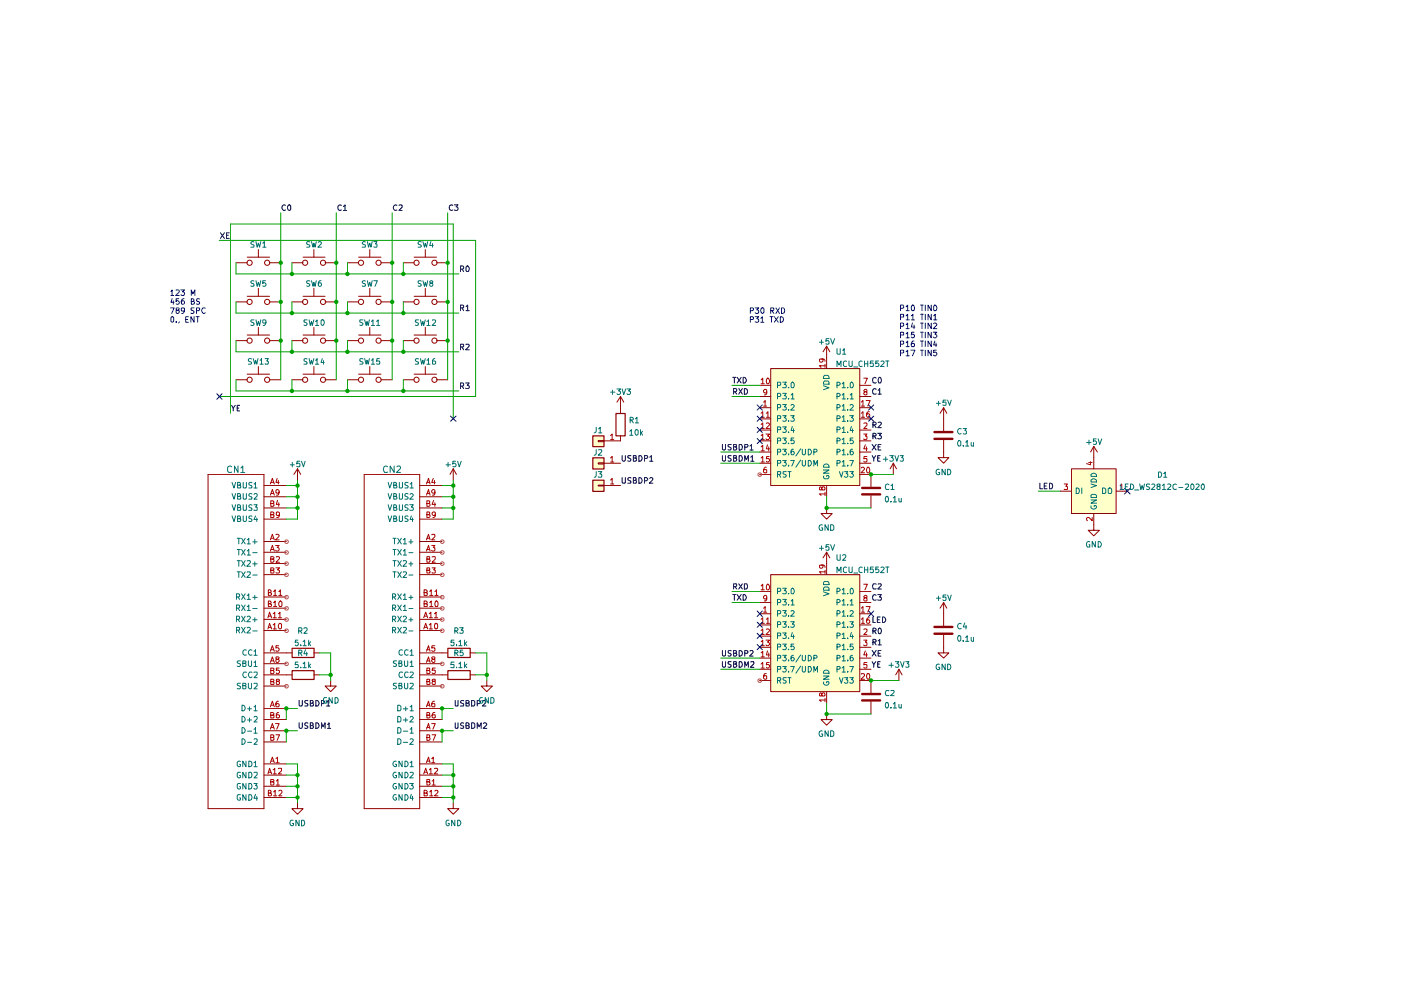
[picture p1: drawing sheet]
<svg xmlns="http://www.w3.org/2000/svg" width="297mm" height="210mm" viewBox="0 0 297 210" stroke-linecap="round" stroke-linejoin="round" font-family="sans-serif">
<g fill="#ffffc9">
<path d="M125.7 101.8h2.4v2.4h-2.4z"/>
<path d="M125.7 97.1h2.4v2.3h-2.4z"/>
<path d="M125.7 92.4h2.4v2.3h-2.4z"/>
<path d="M163.4 121.9h18.9v24.8h-18.9z"/>
<path d="M163.4 78.2h18.9v24.8h-18.9z"/>
<path d="M227.2 99.4h9.5v9.5h-9.5z"/>
</g>
<g fill="none" stroke="#0c0c0c" stroke-width=".21">
<path d="M46.7 49.4l.9 1.1M47.6 49.4l-.9 1.1M48 49.9h.4M48.6 49.4h-.6v1.1h.6M60.5 43.5a.55 .55 0 0 0-.7 .5 .55 .55 0 0 0 .7 .5M61.1 43.5l.3-.1 .2 .3v.7l-.3 .2a.7 .7 0 0 1-.2-1.1zM72.4 43.5l-.3-.1a.6 .6 0 0 0-.5 .6 .6 .6 0 0 0 .5 .6l.3-.1M72.8 43.8l.4-.4v1.2M72.8 44.6h.7M84.2 43.5a.55 .55 0 0 0-.8 .5 .55 .55 0 0 0 .8 .5M84.6 43.5h.7v.4l-.7 .7h.7M96 43.5l-.2-.1a.6 .6 0 0 0-.6 .6 .6 .6 0 0 0 .6 .6l.2-.1"/>
<path d="M96.4 43.4h.7l-.4 .5 .4 .2-.1 .4h-.6M97.6 57.1h.5l.2-.2v-.3l-.2-.2h-.5v1.2M98 57.1l.3 .5M99.1 56.4a.71 .71 0 0 1 .2 1.2h-.3l-.2-.2v-.8zM97.6 73.6l.7-.1v-.4l-.7-.1v1.2M97.6 65.3h.6l.1-.5-.7-.1v1.2M98 73.6l.3 .6M98 65.3l.3 .6M98.8 73.1l.5-.1 .2 .3-.8 .9h.8M98.8 65l.3-.3v1.2M98.8 65.9h.7M49.1 85.9l.3 .6 .5-.6"/>
<path d="M49.4 86.5v.6M50.3 86.5h.3M50.8 85.9h-.5v1.2h.5M97.6 81.9h.5l.2-.2v-.3l-.2-.2h-.5v1.2M98 81.9l.3 .5M98.7 81.2h.8l-.4 .5 .4 .2v.3l-.2 .2-.6-.1M131.9 96.6v.9l.3 .3 .4-.3v-.9M133.8 96.6h-.6v.5l.5 .2 .1 .2-.3 .3-.4-.1M134.3 97.1h.5l.1-.4-.6-.1v1.2l.6-.1 .1-.3-.3-.3M135.5 96.6h.4a.66 .66 0 0 1 .2 .8 .66 .66 0 0 1-.6 .4zM136.7 97.2l.5-.1 .1-.3-.1-.2h-.5v1.2M137.8 96.9l.3-.3v1.2"/>
<path d="M137.8 97.8h.6M153.2 94.2v1l.2 .2 .4-.2v-1M153.2 96.6v.9l.2 .3 .4-.3v-.9M155 94.2h-.6l-.1 .2 .1 .3 .5 .2v.4h-.6M155 96.6h-.6l-.1 .2 .1 .3 .5 .2v.4h-.6M155.4 80h.6M155.5 83.1l.6-.1v-.5l-.6-.1v1.2M155.5 94.7h.5l.1-.4-.6-.1v1.2l.6-.1 .1-.3-.2-.3M155.5 97.1h.5l.1-.4-.6-.1v1.2l.6-.1 .1-.3-.2-.3M155.7 80v1.2M155.8 83.1l.4 .5M156.3 80l.8 1.2"/>
<path d="M156.6 82.4l.8 1.2M156.7 94.2h.4a.66 .66 0 0 1 .3 .8 .66 .66 0 0 1-.7 .4zM156.7 96.6h.4a.66 .66 0 0 1 .3 .8 .66 .66 0 0 1-.7 .4zM157.1 80l-.8 1.2M157.4 82.4l-.8 1.2M157.6 80a.66 .66 0 0 1 .6 .4 .66 .66 0 0 1-.2 .8h-.4zM157.8 82.4a.66 .66 0 0 1 .7 .4 .66 .66 0 0 1-.3 .8h-.4zM157.9 94.8l.6-.1 .1-.3-.2-.2h-.5v1.2M157.9 97.8v-1.2l.3 .9 .5-.9v1.2M159 94.6l.3-.4v1.2M159 95.4h.7M159.2 96.9l.3-.3v1.2"/>
<path d="M159.2 97.8h.7M184.9 96.6l.4 .6 .4-.6M184.9 94.2l.9 1.2M185.1 90.1h.5l.2-.2-.1-.3-.6-.1v1.2M185.1 92.5h.5l.2-.2-.1-.4h-.6v1.1M185.3 97.2v.6M185.3 90.1l.5 .6M185.3 92.5l.5 .5M185.8 82.5l-.3-.1a.67 .67 0 0 0-.5 .5 .67 .67 0 0 0 .3 .7l.5-.1M185.8 80.2l-.3-.2a.67 .67 0 0 0-.5 .5 .67 .67 0 0 0 .3 .7l.5-.1M185.8 94.2l-.9 1.2M186.1 91.9h.8l-.5 .4 .5 .2-.1 .5h-.7"/>
<path d="M186.1 97.1h.3M186.2 89.6l.4-.1 .3 .3-.8 .9h.8M186.2 82.7l.3-.3v1.2M186.2 94.7h.4M186.2 83.6h.7M186.4 80a.75 .75 0 0 1 .3 1.2h-.3l-.2-.4 .1-.6zM186.6 96.6h-.5v1.2h.5M186.8 94.2h-.6v1.2h.6M131.9 101.3l.1 1.1h.5l.1-1.1M133.8 101.3h-.6v.5l.5 .1 .1 .4-.1 .1h-.6M134.3 101.9l.6-.1v-.4l-.2-.1h-.4v1.1h.6l.1-.3-.3-.2M135.5 101.3a.66 .66 0 0 1 .6 .4 .66 .66 0 0 1-.2 .7h-.4z"/>
<path d="M136.7 101.9h.4l.2-.2-.2-.4h-.4v1.1M137.8 101.4l.4-.1 .2 .3-.7 .8h.7M220.5 102.4v1.2h.6M221.4 103h.4M222 102.4h-.6v1.2h.6M222.5 102.4a.66 .66 0 0 1 .7 .5 .66 .66 0 0 1-.3 .7h-.4zM153.2 137.9v1l.2 .2 .4-.2v-1M155 138h-.6v.4a.44 .44 0 0 1 .5 .2 .44 .44 0 0 1 0 .4h-.6M155.4 126.1h.6M155.5 138.5h.5l.1-.2v-.3l-.6-.1v1.2l.6-.1 .1-.3-.2-.2M155.5 124.4l.6-.1v-.5h-.6v1.1M155.7 126.1v1.2"/>
<path d="M155.8 124.4l.4 .5M156.3 126.1l.8 1.2M156.6 123.8l.8 1.1M156.7 137.9l.6 .2 .1 .3-.1 .5-.3 .2h-.3zM157.1 126.1l-.8 1.2M157.4 123.8l-.8 1.1M157.6 126.1a.66 .66 0 0 1 .6 .4 .66 .66 0 0 1-.2 .8h-.4zM157.8 123.8l.6 .1 .1 .5-.3 .5h-.4zM157.9 138.5h.5l.2-.2-.1-.3-.6-.1v1.2M159 138l.4-.1 .3 .4-.8 .8h.8M184.9 137.9l.9 1.2M185.1 133.8h.5l.2-.2-.1-.3-.6-.1v1.2"/>
<path d="M185.1 136.1h.5l.2-.1-.1-.4h-.6v1.1M185.1 130.8v1.2h.5M185.3 133.8l.5 .6M185.3 136.1l.5 .6M185.8 123.9l-.5-.1-.3 .4 .3 .7 .5-.1M185.8 126.2l-.3-.1a.67 .67 0 0 0-.5 .5 .67 .67 0 0 0 .3 .7l.5-.1M185.8 137.9l-.9 1.2M186 131.4h.4M186.1 126.1h.8l-.5 .5h.4l.1 .1-.1 .6-.7-.1M186.2 135.9l.3-.3v1.1M186.2 123.9l.6-.1 .1 .2-.8 .9h.8M186.2 138.5h.4"/>
<path d="M186.2 136.7h.7M186.3 133.3l.3-.1a.78 .78 0 0 1 0 1.2l-.3-.1zM186.6 130.8h-.6v1.2h.6M186.8 137.9h-.6v1.2h.6M187.1 130.8l.4 .1 .3 .6a.57 .57 0 0 1-.7 .5zM63.4 153.2v1a.35 .35 0 0 0 .4 .2 .35 .35 0 0 0 .3-.2v-1M63.4 148.5l.1 1.2h.5l.1-.2v-1M65.3 153.3l-.4-.1-.3 .3 .1 .3 .5 .1v.4h-.6M65.3 148.6h-.6v.4l.5 .2 .1 .3-.1 .2h-.6M65.8 153.8h.6v-.4l-.2-.2h-.4v1.2l.6-.1 .1-.2-.3-.3M65.8 149.1l.6-.1v-.3l-.2-.2h-.4v1.2h.6l.1-.3-.3-.3M67 153.2l.5 .2 .1 .5a.57 .57 0 0 1-.6 .5z"/>
<path d="M67 148.5a.66 .66 0 0 1 .6 .4 .66 .66 0 0 1-.2 .8h-.4zM68.2 154.4v-1.2l.3 .9 .4-.9v1.2M68.2 149.2h.4l.2-.3-.2-.4h-.4v1.2M69.3 148.8l.3-.3v1.2M69.3 149.7h.6M69.4 153.6l.4-.4v1.2M69.4 154.4h.7M96.5 148.5l.1 1.2 .5-.1v-1.1M96.5 153.2v1.1l.2 .1 .4-.1v-1.1M98.3 148.6l-.4-.1-.3 .3 .1 .2 .6 .3v.3l-.7 .1M98.3 153.3l-.4-.1-.3 .3 .1 .3 .6 .2v.3h-.7M98.8 149.1l.6-.1 .1-.2-.3-.3h-.4v1.2h.6l.1-.5-.3-.1"/>
<path d="M98.8 153.8h.4l.3-.3-.3-.3h-.4v1.2h.5l.2-.1v-.4l-.3-.1M100 148.5h.3l.4 .3v.6l-.2 .3h-.5zM100 153.2h.3l.4 .4v.6l-.4 .2h-.3zM101.2 149.2h.5l.2-.2v-.3l-.2-.2h-.5v1.2M101.2 154.4v-1.2l.4 .9 .4-.9v1.2M102.4 148.7l.4-.2 .2 .3-.7 .9h.7M102.5 153.4l.5-.2 .2 .4-.8 .8h.8M153.2 140.3v.9l.2 .3 .4-.3v-.9M155 140.3h-.6l-.1 .2 .1 .3 .5 .2v.4h-.6M155.5 140.8h.5l.1-.4-.6-.1v1.2l.6-.1 .1-.3-.2-.3M156.7 140.3h.4a.66 .66 0 0 1 .3 .7 .66 .66 0 0 1-.7 .5zM157.9 141.5v-1.2l.3 .8 .5-.8v1.2"/>
<path d="M159.2 140.4l.6-.1 .1 .3-.8 .9h.8M184.9 140.3l.4 .6 .4-.6M185.3 140.9v.6M186.1 140.8h.3M186.6 140.3h-.5v1.2h.5"/>
</g>
<g fill="none" stroke="#8f0000" stroke-width=".21">
<path d="M50 55.7h2.4M52.4 54.5h4.7M54.8 52.9v1.6M57.1 55.7h2.4M61.9 55.7h2.4M64.3 54.5h4.6M66.5 52.9v1.6M68.9 55.7h2.4M73.7 55.7h2.3M76 54.5h4.8M78.4 52.9v1.6M80.8 55.7h2.3"/>
<path d="M85.5 55.7h2.3M87.8 54.5h4.7M90.2 52.9v1.6M92.5 55.7h2.4M50 64h2.4M50 72.2h2.4M52.4 62.8h4.7M52.4 71h4.7M52.4 79.3h4.7M54.8 61.1v1.7M54.8 69.4v1.6M54.8 77.7v1.6"/>
<path d="M57.1 64h2.4M57.1 72.2h2.4M61.9 64h2.4M61.9 72.2h2.4M64.3 62.8h4.6M64.3 71h4.6M64.3 79.3h4.6M66.5 61.1v1.7M66.5 69.4v1.6M66.5 77.7v1.6M68.9 64h2.4M68.9 72.2h2.4"/>
<path d="M73.7 64h2.3M73.7 72.2h2.3M76 62.8h4.8M76 71h4.8M76 79.3h4.8M78.4 61.1v1.7M78.4 69.4v1.6M78.4 77.7v1.6M80.8 64h2.3M80.8 72.2h2.3M85.5 64h2.3M85.5 72.2h2.3"/>
<path d="M87.8 62.8h4.7M87.8 71h4.7M87.8 79.3h4.7M90.2 61.1v1.7M90.2 69.4v1.6M90.2 77.7v1.6M92.5 64h2.4M92.5 72.2h2.4M163.4 78.1h18.9v24.9h-18.9zM175.3 73.4v4.7M175.3 73.4l-.8 1.2M175.3 73.4l.6 1.2"/>
<path d="M50 80.5h2.4M57.1 80.5h2.4M61.9 80.5h2.4M63.1 99.4l-.8 1.2M63.1 99.4l.7 1.2M63.1 99.4v2.4M68.9 80.5h2.4M73.7 80.5h2.3M80.8 80.5h2.3M85.5 80.5h2.3M92.5 80.5h2.4M96.1 99.4l-.7 1.2"/>
<path d="M96.1 99.4l.7 1.2M96.1 99.4v2.4M126.8 98.1h1.2v.3h-1.2zM126.8 93.4h1.2v.2h-1.2zM128 98.2h3.6M131.6 84.1l-.8 1.2M131.6 84.1l.6 1.2M131.6 84.1v3.5M131.6 92.4v1.1h-3.6M161 98.2h2.4M161 93.5h2.4M161 81.7h2.4"/>
<path d="M161 84.1h2.4M161 86.4h2.4M161 88.8h2.4M161 91.2h2.4M161 95.8h2.4M182.3 98.2h2.4M182.3 93.5h2.4M182.3 81.7h2.4M182.3 84.1h2.4M182.3 86.4h2.4M182.3 88.8h2.4M182.3 91.2h2.4"/>
<path d="M182.3 95.8h2.4M189.4 98.2l-.7 1.2M189.4 98.2l.7 1.2M189.4 98.2v2.4M200.1 93.3v3.7h1.1l-1.1 1.2-1.2-1.2h1.2M200.1 86.4v5M200.1 86.4l-.8 1.2M200.1 86.4l.6 1.2M227.2 99.4h9.4v9.5h-9.4zM231.9 94.7v4.7M231.9 94.7l-.7 1.1M231.9 94.7l.8 1.1"/>
<path d="M44.1 100.6h11.9v70.8h-11.9zM56 103h4.7M56 105.3h4.7M56 107.7h4.7M56 110.1h4.7M56 114.8h4.7M56 117.1h4.7M56 119.5h4.7M77.2 100.6h11.8v70.8h-11.8zM89 103h4.7M89 105.3h4.7M89 107.7h4.7"/>
<path d="M89 110.1h4.7M89 114.8h4.7M89 117.1h4.7M89 119.5h4.7M126.8 102.9h1.2v.1h-1.2zM128 103h3.6M161 100.6h2.4M175.3 107.7v1.2h1.1l-1.1 1.2-1.2-1.2h1.2M175.3 103v2.3M175.3 117.1v4.7M175.3 117.1l-.8 1.2M175.3 117.1l.6 1.2"/>
<path d="M182.3 100.6h2.4v2.6M184.7 105.1v2.6M224.8 104.1h2.4M231.9 108.9v3.5h1.2l-1.2 1.2-1.2-1.2h1.2M236.6 104.1h2.4M56 138.4h5.9M56 121.8h4.7M56 126.6h4.7M56 128.9h4.7M56 131.3h4.7M56 133.7h4.7M66.5 138.4h1.2"/>
<path d="M89 138.4h5.9M89 121.8h4.7M89 126.6h4.7M89 128.9h4.7M89 131.3h4.7M89 133.7h4.7M99.7 138.4h1.1M161 125.4h2.4M161 127.8h2.4M161 130.1h2.4M161 132.5h2.4M161 134.9h2.4"/>
<path d="M161 137.2h2.4M161 139.5h2.4M163.4 121.8h18.9v24.8h-18.9zM182.3 125.4h2.4M182.3 127.8h2.4M182.3 130.1h2.4M182.3 132.5h2.4M182.3 134.9h2.4M182.3 137.2h2.4M182.3 139.5h2.4M200.1 134.6v3.8h1.1l-1.1 1.1-1.2-1.1h1.2M200.1 127.8l-.8 1.1"/>
<path d="M200.1 127.8l.6 1.1M200.1 127.8v5M56 143.1h5.9M56 140.7h4.7M56 145.5h4.7M56 150.2h4.7M56 152.6h4.7M56 154.9h4.7M56 157.3h4.7M66.5 143.1h1.2M70.1 144.3v1.2h1.2l-1.2 1.1-1.2-1.1h1.2M89 143.1h5.9"/>
<path d="M89 140.7h4.7M89 145.5h4.7M89 150.2h4.7M89 152.6h4.7M89 154.9h4.7M89 157.3h4.7M99.7 143.1h1.1M103.2 144.3v1.2h1.2l-1.2 1.1-1.2-1.1h1.2M161 141.9h2.4M161 144.3h2.4M175.3 151.4v1.2h1.1l-1.1 1.2-1.2-1.2h1.2M175.3 146.6v2.4"/>
<path d="M182.3 144.3h2.4v2.6M182.3 141.9h2.4M184.7 148.8v2.6M190.6 141.9l-.7 1.2M190.6 141.9l.7 1.2M190.6 141.9v2.4M56 162h4.7M56 164.3h4.7M56 166.7h4.7M56 169.1h4.7M63.1 170.3v1.1h1.2l-1.2 1.2-1.2-1.2h1.2M89 162h4.7"/>
<path d="M89 164.3h4.7M89 166.7h4.7M89 169.1h4.7M96.1 170.3v1.1h1.2l-1.2 1.2-1.2-1.2h1.2"/>
<circle cx="52.9" cy="55.7" r=".55"/>
<circle cx="56.6" cy="55.7" r=".55"/>
<circle cx="64.7" cy="55.7" r=".55"/>
<circle cx="68.5" cy="55.7" r=".55"/>
<circle cx="76.5" cy="55.7" r=".55"/>
<circle cx="80.3" cy="55.7" r=".55"/>
<circle cx="88.3" cy="55.7" r=".55"/>
<circle cx="92.1" cy="55.7" r=".55"/>
<circle cx="52.9" cy="64" r=".55"/>
<circle cx="52.9" cy="72.2" r=".55"/>
<circle cx="56.6" cy="72.2" r=".55"/>
<circle cx="56.6" cy="64" r=".55"/>
<circle cx="64.7" cy="64" r=".55"/>
<circle cx="64.7" cy="72.2" r=".55"/>
<circle cx="68.5" cy="72.2" r=".55"/>
<circle cx="68.5" cy="64" r=".55"/>
<circle cx="76.5" cy="72.2" r=".55"/>
<circle cx="76.5" cy="64" r=".55"/>
<circle cx="80.3" cy="72.2" r=".55"/>
<circle cx="80.3" cy="64" r=".55"/>
<circle cx="88.3" cy="64" r=".55"/>
<circle cx="88.3" cy="72.2" r=".55"/>
<circle cx="92.1" cy="72.2" r=".55"/>
<circle cx="92.1" cy="64" r=".55"/>
<circle cx="52.9" cy="80.5" r=".55"/>
<circle cx="56.6" cy="80.5" r=".55"/>
<circle cx="64.7" cy="80.5" r=".55"/>
<circle cx="68.5" cy="80.5" r=".55"/>
<circle cx="76.5" cy="80.5" r=".55"/>
<circle cx="80.3" cy="80.5" r=".55"/>
<circle cx="88.3" cy="80.5" r=".55"/>
<circle cx="92.1" cy="80.5" r=".55"/>
</g>
<path d="M125.7 97.1h2.4v2.3h-2.4zM125.7 92.4h2.4v2.3h-2.4zM130.6 87.7h1.9v4.7h-1.9zM125.7 101.8h2.4v2.4h-2.4zM61.9 137.5h4.7v1.9h-4.7zM95 137.5h4.7v1.9h-4.7zM61.9 142.2h4.7v1.9h-4.7zM95 142.2h4.7v1.9h-4.7z" fill="none" stroke="#8f0000" stroke-width=".25"/>
<g fill="none" stroke="#b20000" stroke-width=".21">
<path d="M174.2 76.1l.3 .2v.2l-.3 .3-.4-.1v-.6h.9l.2 .5M174.9 77.6h-1.2l.4 .3M174.9 77.2v.7M129.5 97.1l.3-.3v1.2M129.5 92.4l.3-.4v1.2M129.5 98h.6M129.5 93.2h.6M161.4 80.5l.3-.3v1.2M161.4 87.6l.3-.3v1.2M161.4 90l.3-.3v1.1M161.4 92.4l.3-.4v1.2M161.4 94.7l.3-.3v1.2"/>
<path d="M161.4 97.1l.3-.3v1.2M161.4 98h.7M161.4 93.2h.7M161.4 81.4h.7M161.4 88.5h.7M161.4 90.8h.7M161.4 95.6h.7M161.9 85.3l.3-.4v1.2M161.9 86.1h.7M162.4 92h.8l-.5 .5h.4l.1 .5-.3 .2h-.3l-.2-.2M162.5 87.6l.3-.3v1.2M162.5 89.7h.4l.3 .3-.8 .8h.8"/>
<path d="M162.5 99.1l-.4 .1-.2 .9 .2 .1h.5l-.1-.6h-.4l-.2 .1M162.5 88.5h.7M162.6 83.1v.1l-.5 .1-.2-.2v-.3l.2-.3 .5 .2v.8l-.5 .2M162.7 80.2a.71 .71 0 0 1 .3 1.2h-.4l-.1-.5 .1-.6zM162.7 94.3l-.2 .9h.7M163 94.7v.9M163.1 96.8h-.5l-.1 .5h.6l.1 .4-.3 .3-.4-.2M182.6 85.3l.4-.4v1.2M182.6 87.6l.4-.3v1.2M182.6 99.2l.4-.1 .3 .3-.8 .8h.8M182.6 86.1h.7M182.6 88.5h.7"/>
<path d="M183.1 80.2h.8l-.5 1.2M183.1 89.7h.7v.5l-.7 .6h.7M183.1 92h.7l-.3 .5h.3v.5l-.2 .2h-.3l-.2-.2M183.4 83.1l-.3-.3 .3-.3h.2l.2 .5-.4 .1-.3 .2 .3 .4h.4v-.5l-.2-.1M183.5 94.3l-.4 .9h.8M183.6 84.9h.9l-.5 1.2M183.7 94.7v.9M183.8 96.8h-.6l-.1 .5h.7v.5l-.2 .2h-.3l-.2-.2M184 99.1a.75 .75 0 0 1 .2 1.1h-.3l-.2-.4 .1-.6zM184.3 87.3l-.4 .1-.2 .8a.35 .35 0 0 0 .4 .3 .35 .35 0 0 0 .3-.3l-.1-.4-.2-.1-.4 .3M230.8 98h.8M231.2 97.9v.7l-.8-.3"/>
<path d="M57.3 102.6l.4-1.2 .5 1.2M57.3 105l.4-1.2 .5 1.2M57.3 114.5l.4-1.2 .5 1.2M57.3 116.8l.4-1.1 .5 1.1M57.4 106.8h.4l.3-.3-.1-.2-.6-.1v1.2h.5l.2-.1v-.5h-.3M57.4 109.1h.4l.3-.2-.1-.3-.6-.1v1.2h.5l.2-.1v-.4l-.3-.1M57.4 118.5h.5l.2-.3-.2-.2h-.5v1.2h.5l.2-.2v-.3l-.3-.2M57.5 102.3h.5M57.5 104.6h.5M57.5 114.1h.5M57.5 116.5h.5M58.4 115.7h.8l-.4 .4 .3 .1 .1 .4-.3 .2h-.3l-.2-.1"/>
<path d="M58.5 113.4l.4-.1 .3 .3-.8 .9h.8M58.6 118.1l.5-.1 .2 .4-.8 .8h.8M58.8 101.4l-.3 .9h.7M58.8 106.1l-.2 .8h.7M59 101.9v.7M59.1 106.6v.8M59.2 104.3l-.3 .3-.4-.1v-.5l.4-.2a.81 .81 0 0 1 0 1.2h-.3M59.3 109.1l-.3 .2-.4-.2v-.5l.4-.1a.73 .73 0 0 1-.1 1.2h-.2M90.4 102.6l.4-1.2 .4 1.2M90.4 105l.4-1.2 .4 1.2M90.4 114.5l.4-1.2 .4 1.2M90.4 116.8l.4-1.1 .4 1.1"/>
<path d="M90.5 106.8h.4l.2-.2v-.3l-.2-.1h-.4v1.2l.6-.1 .1-.4-.3-.1M90.5 109.1h.4l.2-.1v-.4l-.2-.1h-.4v1.2l.6-.1 .1-.3-.3-.2M90.5 118.5h.5l.1-.4-.6-.1v1.2l.6-.1 .1-.3-.3-.3M90.5 102.3h.6M90.5 104.6h.6M90.5 114.1h.6M90.5 116.5h.6M91.5 113.4h.7v.4l-.7 .7h.7M91.5 115.7h.7l-.3 .4 .3 .1v.5l-.2 .1h-.3l-.2-.1M91.6 118.1h.7v.4l-.7 .7h.7M91.9 101.4l-.4 .9h.8M91.9 106.1l-.3 .8h.8"/>
<path d="M92.1 101.9v.7M92.2 104.3v.2l-.4 .1-.3-.3v-.2l.3-.3 .4 .2v.7l-.2 .3h-.3M92.2 106.6v.8M92.3 109.1l-.2 .2h-.2l-.3-.2 .1-.5h.6v.9l-.5 .2M129.5 101.8l.3-.4v1.2M129.5 102.6h.6M174.2 119.8l.3 .2v.2l-.3 .3-.4-.1v-.6h.9l.2 .5M174.2 103.5l.3-.3 .4 .3-.1 .4h-.5l-.1-.6h-.4v.6h.4v-.2M174.9 104.7h-1.2l.4 .4M174.9 104.4v.7M225.6 102.6h.7l-.3 .5 .3 .1v.5h-.7M231.6 109.7v.7l-.7-.7h-.4l-.1 .2v.3l.1 .2"/>
<path d="M237.5 103l.3-.4v1.2M237.5 103.8h.7M56.8 131l.3-1.2 .5 1.2M56.8 133.3l.3-1.1 .5 1.1M56.9 125.6h.5v-.5h-.5v1.1h.5l.2-.3-.4-.3M56.9 128l.5-.1v-.4l-.5-.1v1.2h.5l.2-.3-.4-.3M56.9 130.6h.6M56.9 133h.6M57.3 138.1l.4-1.2 .5 1.2M57.4 120.9h.5l.2-.2-.2-.3h-.5v1.1h.6l.1-.4-.3-.2M57.5 137.8h.5M57.9 130.1l.4-.3v1.2"/>
<path d="M57.9 132.5l.4-.3v1.1M57.9 131h.7M57.9 133.3h.7M58 125.4l.3-.3v1.1M58 127.8l.3-.4v1.2M58 126.2h.7M58 128.6h.7M58.5 120.4h.8l-.5 .4 .4 .1 .1 .4-.2 .2-.6-.1M58.7 139.8l-.2-.2 .1-.3h.4l.2 .1-.3 .4-.4 .1v.4l.2 .2h.2l.3-.3v-.2l-.3-.2M59 130.1l.4-.3v1.2M59 131h.7M59.1 125.4h.2l.1-.3v1.1"/>
<path d="M59.1 136.9h-.6v.5h.6l.1 .4-.3 .3-.4-.2M59.1 126.2h.7M59.2 132.2h.2l.3 .2v.7l-.3 .2a.7 .7 0 0 1-.2-1.1zM59.3 127.5l.2-.1 .3 .3v.7l-.2 .2h-.3l-.2-.4zM89.8 131l.5-1.2 .4 1.2M89.8 133.3l.5-1.1 .4 1.1M89.9 125.6h.6l.1-.3-.3-.2h-.4v1.1h.6l.1-.5-.3-.1M89.9 128l.6-.1 .1-.2-.3-.3h-.4v1.2h.6l.1-.5-.3-.1M90 130.6h.5M90 133h.5M90.4 138.1l.4-1.2 .4 1.2M90.5 120.9l.6-.1-.1-.4h-.5v1.1h.6l.1-.3-.3-.3"/>
<path d="M90.5 137.8h.6M91 130.1l.4-.3v1.2M91 132.5l.4-.3v1.1M91 131h.7M91 133.3h.7M91.1 125.4l.3-.3v1.1M91.1 127.8l.3-.4v1.2M91.1 126.2h.7M91.1 128.6h.7M91.6 120.4h.7l-.4 .4 .4 .1v.5h-.7M91.8 139.8l-.3-.4 .2-.1h.4l.1 .3-.7 .4v.2l.3 .3 .4-.2v-.4l-.2-.1M92.1 130.1l.4-.3v1.2"/>
<path d="M92.1 131h.7M92.2 125.4l.3-.3v1.1M92.2 132.2h.3a.78 .78 0 0 1 0 1.1h-.3zM92.2 136.9h-.6l-.1 .5h.7v.5l-.2 .2h-.3l-.2-.2M92.2 126.2h.7M92.5 127.4a.75 .75 0 0 1 .2 1.2h-.3l-.2-.4 .1-.6zM161.4 124.2l.3-.3v1.2M161.4 131.3l.3-.3v1.2M161.4 133.7l.3-.4v1.2M161.4 136.1l.3-.4v1.2M161.4 138.4l.3-.3v1.2M161.4 125.1h.7"/>
<path d="M161.4 132.2h.7M161.4 134.5h.7M161.4 136.9h.7M161.4 139.3h.7M161.9 128.9l.3-.3v1.2M161.9 129.8h.7M162.4 135.7h.8l-.5 .4 .5 .3v.3l-.3 .2h-.3l-.2-.2M162.5 131.3l.3-.3v1.2M162.5 133.4l.4-.1 .3 .4-.8 .8h.8M162.5 132.2h.7M162.6 126.7v.2l-.5 .1-.2-.3v-.2l.2-.3 .5 .2v.8l-.2 .2h-.3M162.7 123.9a.71 .71 0 0 1 .3 1.2h-.4l-.1-.5 .1-.6z"/>
<path d="M162.7 138l-.2 .9h.7M163 138.4v.9M174.9 121.2h-1.2l.4 .4M174.9 120.9v.7M182.6 128.9l.4-.3v1.2M182.6 131.3l.4-.3v1.2M182.6 129.8h.7M182.6 132.2h.7M183.1 123.9h.8l-.5 1.2M183.1 133.4h.7v.5l-.7 .6h.7M183.1 135.7h.7l-.3 .4 .3 .2v.4l-.2 .2h-.3l-.2-.2M183.4 126.7l-.3-.2 .3-.3h.2l.2 .5h-.4l-.3 .3 .2 .4 .5-.1v-.4l-.2-.2"/>
<path d="M183.5 138l-.4 .9h.8M183.6 128.6h.9l-.5 1.2M183.7 138.4v.9M184.3 131l-.4 .1-.2 .8a.35 .35 0 0 0 .4 .3 .35 .35 0 0 0 .3-.3l-.1-.4-.2-.1-.4 .3M57.3 140.5l.4-1.2 .5 1.2M57.3 149.9l.4-1.2 .5 1.2M57.3 154.6l.4-1.2 .5 1.2M57.4 142.2h.5l.2-.4-.2-.2h-.5v1.2h.5l.2-.1v-.4l-.3-.1M57.4 144.5l.6-.1 .1-.2-.2-.2h-.5v1.1h.6l.1-.5-.3-.1M57.4 151.6h.4l.3-.3-.3-.3h-.4v1.2h.5l.2-.1v-.4l-.3-.1M57.4 156.4h.4l.3-.3-.1-.2-.6-.1v1.2h.5l.2-.1v-.4l-.3-.1M57.5 140.1h.5"/>
<path d="M57.5 149.5h.5M57.5 154.3h.5M58.4 153.4h.8l-.5 1.2M58.5 155.8h.8l-.5 1.2M58.8 144.4h-.2l.1-.4h.4l.2 .2-.2 .2h-.3l-.2 .2 .1 .5h.4l.2-.2v-.2l-.3-.3M59 148.7l-.3 .1-.2 .2v.8l.5 .1 .2-.2v-.3l-.2-.2h-.4l-.1 .2M59.1 151l-.3 .1-.2 .3v.7h.6l.1-.4-.2-.1h-.4l-.1 .1M59.2 141.6h-.6v.6h.6l.1 .4-.3 .2-.4-.1M90.4 140.5l.4-1.2 .4 1.2M90.4 149.9l.4-1.2 .4 1.2M90.4 154.6l.4-1.2 .4 1.2M90.5 142.2h.5l.1-.5-.6-.1v1.2l.6-.1 .1-.3-.3-.2"/>
<path d="M90.5 144.5l.6-.1-.1-.4h-.5v1.1h.6l.1-.3-.3-.3M90.5 151.6h.6v-.4l-.2-.2h-.4v1.2l.6-.1 .1-.3-.3-.2M90.5 156.4h.4l.2-.2v-.3l-.2-.1h-.4v1.2l.6-.1 .1-.4-.3-.1M90.5 140.1h.6M90.5 149.5h.6M90.5 154.3h.6M91.5 153.4h.8l-.5 1.2M91.6 155.8h.8l-.5 1.2M91.9 144.4l-.3-.2 .2-.2h.4l.1 .4h-.4l-.3 .3 .2 .4 .5-.1v-.4l-.2-.2M92.1 148.7l-.4 .1-.2 .9 .2 .2 .5-.1-.1-.6h-.4l-.2 .2M92.2 151h-.3a.73 .73 0 0 0-.1 1.1h.5v-.5h-.5l-.2 .1M92.3 141.6h-.6l-.1 .6h.7v.5l-.2 .1h-.3l-.2-.1"/>
<path d="M161.4 140.8l.3-.3v1.1M161.4 141.6h.7M162.5 142.8l-.4 .1a.82 .82 0 0 0 0 1.1l.5-.2v-.5h-.5l-.2 .2M163.1 140.5h-.5l-.1 .5h.6l.1 .4-.3 .2-.4-.1M174.2 147.2l.3-.3 .4 .3-.1 .4h-.5l-.1-.6h-.4v.6h.4v-.2M174.9 148.4h-1.2l.4 .4M174.9 148.1v.7M182.6 142.9l.5-.1 .2 .4-.8 .8h.8M183.8 140.5h-.6l-.1 .5h.7v.5l-.2 .1h-.3l-.2-.1M183.8 142.9l.1-.1a.59 .59 0 0 1 .6 .4 .59 .59 0 0 1-.2 .6l-.2 .2-.3-.2zM56.8 164.1l.3-1.2 .5 1.2M56.9 168.1h.5v-.5h-.5v1.1h.5l.2-.3-.4-.3"/>
<path d="M56.9 163.7h.6M57.3 161.7l.4-1.2 .5 1.2M57.4 165.8h.5l.2-.4-.2-.1h-.5v1.2h.5l.2-.2v-.4l-.3-.1M57.5 161.4h.5M57.9 163.2l.4-.3v1.2M57.9 164.1h.7M58 167.9l.3-.3v1.1M58 168.7h.7M58.5 160.9l.3-.4v1.2M58.5 161.7h.7M58.6 165.6l.3-.3v1.2M58.6 166.5h.7"/>
<path d="M59 163h.7v.4l-.7 .7h.7M59.1 167.7l.2-.1h.3l.2 .1v.4l-.7 .6h.7M89.8 164.1l.5-1.2 .4 1.2M89.9 168.1h.6l.1-.3-.3-.2h-.4v1.1h.6l.1-.5-.3-.1M90 163.7h.5M90.4 161.7l.4-1.2 .4 1.2M90.5 165.8h.5l.1-.4-.6-.1v1.2l.6-.1 .1-.4-.3-.2M90.5 161.4h.6M91 163.2l.4-.3v1.2M91 164.1h.7M91.1 167.9l.3-.3v1.1M91.1 168.7h.7"/>
<path d="M91.5 160.9l.4-.4v1.2M91.5 161.7h.7M91.6 165.6l.3-.3v1.2M91.6 166.5h.7M92.1 163l.6-.1 .1 .3-.8 .9h.8M92.2 167.7l.4-.1 .3 .3-.8 .8h.8"/>
</g>
<path d="M198.1 91.6h3.8M198.1 93h3.8M182.8 103.5h3.8M182.8 104.8h3.8M198.1 132.9h3.8M198.1 134.4h3.8M182.8 147.2h3.8M182.8 148.5h3.8" fill="none" stroke="#8f0000" stroke-width=".51"/>
<g fill="none" stroke="#006f6f" stroke-width=".21">
<path d="M174.8 79.6h.7l.3 .3v.4h-1.2v-.4zM164.8 81.7h.6l.1-.2v-.3l-.1-.2h-.6v1.2M164.8 84.1h.6l.1-.2v-.3l-.1-.2h-.6v1.2M164.8 86.4h.6l.1-.1v-.4l-.1-.1h-.6v1.2M164.8 88.7h.6l.1-.5-.7-.1v1.2M164.8 91.1h.6l.1-.5-.7-.1v1.2M164.8 93.5h.6l.1-.5-.7-.1v1.2M164.8 95.8h.7v-.5l-.7-.1v1.2M164.8 98.2l.7-.1v-.4l-.7-.1v1.2M165.9 81h.8l-.4 .5 .4 .2v.3l-.2 .2-.6-.1M165.9 83.4h.8l-.4 .5 .4 .2v.3l-.2 .2-.6-.1M165.9 85.8h.8l-.4 .5 .4 .1v.4l-.2 .2-.6-.1"/>
<path d="M165.9 88.1h.8l-.4 .5 .4 .2-.1 .4h-.7M165.9 90.5h.8l-.4 .4 .4 .3-.1 .4h-.7M165.9 92.9h.8l-.4 .4 .4 .3-.1 .4h-.7M165.9 95.2h.8l-.4 .5 .3 .1 .1 .4-.2 .2h-.4l-.2-.1M165.9 97.6h.8l-.4 .4 .3 .1 .1 .5-.2 .2h-.4l-.2-.2M166.7 100l-.7 .1v.3l.7 .4-.2 .4-.5-.1M167 100h.7M167.2 82.1v.1M167.2 84.5v.1M167.2 86.9v.1M167.2 89.2v.1M167.2 91.6v.1"/>
<path d="M167.2 94v.1M167.2 96.3v.1M167.2 98.6v.2M167.4 100v1.2M167.6 88.1h.8l-.4 .5 .4 .2-.1 .4h-.7M167.6 97.6h.8l-.5 1.2M167.7 81.3l.3-.3a.71 .71 0 0 1 .2 1.2h-.3l-.2-.2zM167.7 83.7l.4-.3v1.2M167.7 85.9l.4-.1 .3 .3-.8 .9h.8M167.7 84.6h.7M168 90.4l-.3 .9h.7M168.2 95.2h-.3l-.2 .3v.8l.4 .1 .3-.2v-.3l-.3-.2-.4 .1v.1"/>
<path d="M168.2 90.9v.8M168.3 92.9h-.6v.6l.4-.2 .3 .3-.1 .4h-.6M169.8 95.2l-1.1 1.5M169.8 97.5l-1.1 1.6M170.1 95.2v1l.2 .2 .5-.2v-1M170.1 97.6v1l.2 .2 .5-.2v-1M171.4 95.2h.4a.66 .66 0 0 1 .2 .8 .66 .66 0 0 1-.6 .4zM171.4 97.6h.4a.66 .66 0 0 1 .2 .8 .66 .66 0 0 1-.6 .4zM172.6 95.8h.5l.1-.4-.1-.2h-.5v1.2M172.6 98.8v-1.2l.3 .9 .4-.9v1.2M174.6 81.8l1.2 .4-1.2 .4M174.6 99.7h1.2l-1.2 .6h1.2"/>
<path d="M174.7 98.6a.61 .61 0 0 1 .7-.2 .61 .61 0 0 1 .4 .7h-1.2zM174.8 80.8h.7l.3 .3v.3h-1.2v-.3zM177.5 81.7h.4l.2-.4-.2-.3h-.4v1.2M177.5 84.1h.4l.2-.3-.2-.4h-.4v1.2M177.5 86.4h.4l.2-.4-.2-.2h-.4v1.2M177.5 88.7h.5l.1-.1v-.4l-.6-.1v1.2M177.5 91.1h.5l.1-.2v-.3l-.6-.1v1.2M177.5 93.5h.5l.1-.2v-.3l-.6-.1v1.2M177.5 95.8h.6v-.4l-.1-.2h-.5v1.2M177.5 98.2l.6-.1v-.3l-.1-.2h-.5v1.2M178 100l.4 1.2 .3-1.2M178.6 81.4l.3-.4v1.2"/>
<path d="M178.6 83.7l.3-.3v1.2M178.6 86.1l.3-.3v1.2M178.6 88.5l.3-.4v1.2M178.6 90.8l.3-.3v1.2M178.6 93.2l.3-.3v1.2M178.6 95.6l.3-.4v1.2M178.6 98l.3-.4v1.2M178.6 84.6h.6M178.6 82.2h.6M178.6 87h.6M178.6 89.3h.6M178.6 91.7h.6"/>
<path d="M178.6 94.1h.6M178.6 96.4h.6M178.6 98.8h.6M179.1 100h.6l-.3 .4 .3 .1v.5l-.1 .2h-.4l-.1-.2M179.7 82.1v.1M179.7 84.5v.1M179.7 86.9v.1M179.7 89.2v.1M179.7 91.6v.1M179.7 94v.1M179.7 96.3v.1M179.7 98.6v.2"/>
<path d="M180.2 88.1h.7l-.4 .5 .4 .2-.1 .4h-.6M180.2 97.6h.7l-.5 1.2M180.2 100h.7l-.4 .4 .3 .1 .1 .4-.2 .3h-.4l-.1-.2M180.3 83.7l.3-.3v1.2M180.3 85.9l.4-.1 .2 .3-.7 .9h.7M180.3 84.6h.6M180.5 81a.71 .71 0 0 1 .3 1.2h-.4l-.1-.2v-.7zM180.5 90.4l-.2 .9h.6M180.8 95.2h-.4l-.1 .3v.8l.4 .1 .2-.2-.1-.4-.1-.1-.4 .1v.1M180.8 90.9v.8M180.8 92.9h-.5v.6l.4-.2 .2 .3-.1 .4h-.5M49.2 102.3l.4 1.2 .4-1.2"/>
<path d="M49.2 104.6l.4 1.2 .4-1.2M49.2 107l.4 1.2 .4-1.2M49.2 109.4l.4 1.2 .4-1.2M50.3 114.1h.7M50.3 116.5h.7M50.3 118.9h.7M50.4 102.9l.6-.1v-.4l-.2-.1h-.4v1.2h.6l.1-.4-.3-.2M50.4 105.2h.6v-.4l-.2-.2h-.4v1.2h.6l.1-.3-.3-.3M50.4 107.6l.6-.1v-.3l-.2-.2h-.4v1.2h.6l.1-.3-.3-.3M50.4 110h.4l.2-.4-.2-.2h-.4v1.2l.6-.1 .1-.3-.3-.2M50.6 114.1v1.2M50.6 116.5v1.2"/>
<path d="M50.6 118.9v1.2M51.2 114.1l.8 1.2M51.2 116.5l.8 1.2M51.2 118.9l.8 1.2M51.6 102.3v1.2h.6v-1.2M51.6 104.6v1.2h.6v-1.2M51.6 107v1.2h.6v-1.2M51.6 109.4v.9a.35 .35 0 0 0 .3 .3 .35 .35 0 0 0 .3-.3v-.9M52 114.1l-.8 1.2M52 116.5l-.8 1.2M52 118.9l-.8 1.2M52.4 114.5l.3-.4v1.2"/>
<path d="M52.4 116.8l.3-.3v1.2M52.4 119l.6-.1 .1 .3-.8 .9h.8M52.4 115.3h.7M52.4 117.7h.7M53.4 102.4h-.6v.4l.5 .2 .1 .3-.1 .2h-.6M53.4 104.7h-.6v.5l.5 .1 .1 .4-.1 .1h-.6M53.4 107.1h-.6v.4l.5 .2 .1 .3-.1 .2h-.6M53.4 109.5h-.6a.44 .44 0 0 0 .1 .4 .44 .44 0 0 0 .4 .2v.4h-.6M53.6 114.9h.9M53.6 117.2h.9M53.6 119.5h.9M53.8 102.6h.2l.2-.3v1.2"/>
<path d="M53.8 104.8l.2-.2h.4l.1 .2v.4l-.7 .6h.7M53.8 107h.7l-.3 .5 .3 .1v.5h-.7M53.8 103.5h.7M54 114.4v.9M54 119.1v1M54.2 109.4l-.4 .8h.8M54.4 109.8v.8M82.3 102.3l.3 1.2 .5-1.2M82.3 104.6l.3 1.2 .5-1.2M82.3 107l.3 1.2 .5-1.2M82.3 109.4l.3 1.2 .5-1.2M83.3 114.1h.7"/>
<path d="M83.3 116.5h.7M83.3 118.9h.7M83.5 102.9l.5-.1v-.4l-.5-.1v1.2h.5l.2-.4-.4-.2M83.5 105.2h.5v-.5l-.5-.1v1.2h.5l.2-.3-.4-.3M83.5 107.6l.5-.1v-.4l-.5-.1v1.2h.5l.2-.3-.4-.3M83.5 110l.5-.1v-.4l-.5-.1v1.2h.4l.3-.4-.4-.2M83.7 114.1v1.2M83.7 116.5v1.2M83.7 118.9v1.2M84.3 114.1l.8 1.2M84.3 116.5l.8 1.2M84.3 118.9l.8 1.2"/>
<path d="M84.7 102.3l.1 1.2h.4l.1-.2v-1M84.7 104.6l.1 1.2h.4l.1-.1v-1.1M84.7 107l.1 1.2h.4l.1-.2v-1M84.7 109.4v1.1l.1 .1h.3l.2-.3v-.9M85.1 114.1l-.8 1.2M85.1 116.5l-.8 1.2M85.1 118.9l-.8 1.2M85.5 114.5l.4-.4v1.2M85.5 116.8l.4-.3v1.2M85.5 119l.5-.1 .2 .3-.8 .9h.8M85.5 115.3h.7M85.5 117.7h.7"/>
<path d="M86.5 102.4l-.5-.1-.1 .1v.4l.6 .3-.1 .4h-.5M86.5 104.7l-.5-.1-.1 .2v.4l.6 .3-.1 .3h-.5M86.5 107.1l-.5-.1-.1 .2v.3l.6 .4-.1 .3h-.5M86.5 109.5l-.5-.1-.1 .2 .1 .4h.3l.2 .2-.2 .4-.4-.1M86.7 114.9h.8M86.7 117.2h.8M86.7 119.5h.8M86.9 107h.7l-.4 .5 .4 .2v.3l-.1 .2-.6-.1M87 102.6l.3-.3v1.2M87 104.8l.4-.2 .2 .4-.7 .8h.7M87 103.5h.6M87.1 114.4v.9"/>
<path d="M87.1 119.1v1M87.2 109.4l-.2 .8h.6M87.5 109.8v.8M164.8 100.6l.7-.1v-.4l-.7-.1v1.2M165.2 100.6l.3 .6M174.7 100.9l-.1 .3 .2 .3h.7l.3-.5-.1-.2h-.4v.2M228.2 103.5a.66 .66 0 0 1 .6 .4 .66 .66 0 0 1-.2 .7h-.4zM229.4 103.5v1.1M231.3 102.6l1.2 .4-1.2 .4M231.3 101.8a.66 .66 0 0 1 .8-.3 .66 .66 0 0 1 .4 .7h-1.2zM231.3 100.6a.66 .66 0 0 1 .8-.2 .66 .66 0 0 1 .4 .6h-1.2zM231.3 107.3v.4a.67 .67 0 0 0 .7 .3 .67 .67 0 0 0 .5-.6l-.2-.2h-.3v.2"/>
<path d="M231.3 106h1.2l-1.2 .7h1.2M231.3 105l.3-.2h.6l.2 .2 .1 .5h-1.2zM233.8 103.5h.3l.3 .3v.6l-.1 .2h-.5zM234.9 103.6l.6-.1a.86 .86 0 0 1 0 1.1h-.4l-.2-.1zM50.1 126.6h.5l.2-.2v-.3l-.2-.2h-.5v1.2M50.1 128.9h.5l.2-.1v-.4l-.2-.1h-.5v1.2M50.1 131.3h.5l.2-.2v-.3l-.2-.2h-.5v1.2M50.1 133.6h.6l.1-.5-.7-.1v1.2M50.3 121.2h.7M50.5 126.6l.3 .5M50.5 128.9l.3 .6M50.5 131.3l.3 .5"/>
<path d="M50.5 133.6l.3 .6M50.6 121.2v1.2M51.2 121.2l.8 1.2M51.2 125.9l.8 1.2M51.2 128.3l.8 1.2M51.2 130.6l.8 1.2M51.2 133l.8 1.2M52 121.2l-.8 1.2M52 125.9l-.8 1.2M52 128.3l-.8 1.2M52 130.6l-.8 1.2M52 133l-.8 1.2"/>
<path d="M52.2 137.8a.55 .55 0 0 0-.7 .5 .55 .55 0 0 0 .7 .6M52.4 121.3l.6-.1 .1 .4-.8 .8h.8M52.4 126.2l.3-.3v1.2M52.4 128.6l.3-.3v1.2M52.4 130.8l.4-.2 .3 .4-.8 .8h.8M52.4 133.1l.4-.1 .3 .3-.8 .9h.8M52.4 127.1h.7M52.4 129.5h.7M53.4 137.8a.55 .55 0 0 0-.7 .5 .55 .55 0 0 0 .7 .6M53.6 121.9h.9M53.6 126.7h.9M53.6 129h.9"/>
<path d="M53.6 131.4h.9M53.6 133.8h.9M53.8 138.1l.4-.3v1.1M53.8 138.9h.7M54 126.2v.9M54 131v.8M83.2 126.6l.6-.1v-.5l-.6-.1v1.2M83.2 128.9h.6v-.5l-.6-.1v1.2M83.2 131.3l.6-.1v-.5l-.6-.1v1.2M83.2 133.6h.6v-.5l-.6-.1v1.2M83.3 121.2h.7M83.5 126.6l.4 .5"/>
<path d="M83.5 128.9l.4 .6M83.5 131.3l.4 .5M83.5 133.6l.4 .6M83.7 121.2v1.2M84.3 121.2l.8 1.2M84.3 125.9l.8 1.2M84.3 128.3l.8 1.2M84.3 130.6l.8 1.2M84.3 133l.8 1.2M85.1 121.2l-.8 1.2M85.1 125.9l-.8 1.2M85.1 128.3l-.8 1.2"/>
<path d="M85.1 130.6l-.8 1.2M85.1 133l-.8 1.2M85.3 137.8h-.2a.6 .6 0 0 0-.5 .5 .6 .6 0 0 0 .5 .6h.2M85.5 121.3l.5-.1 .2 .4-.8 .8h.8M85.5 126.2l.4-.3v1.2M85.5 128.6l.4-.3v1.2M85.5 130.8l.4-.2 .3 .4-.8 .8h.8M85.5 133.1l.4-.1 .3 .3-.8 .9h.8M85.5 127.1h.7M85.5 129.5h.7M86.5 137.8h-.2a.6 .6 0 0 0-.5 .5 .6 .6 0 0 0 .5 .6h.2M86.7 121.9h.8"/>
<path d="M86.7 126.7h.8M86.7 129h.8M86.7 131.4h.8M86.7 133.8h.8M87 138.1l.3-.3v1.1M87 138.9h.6M87.1 126.2v.9M87.1 131v.8M164.8 125.4h.6l.1-.2v-.3l-.1-.2h-.6v1.2M164.8 127.8h.6l.1-.2v-.3l-.1-.2h-.6v1.2M164.8 130.1h.6l.1-.1v-.4l-.1-.1h-.6v1.1M164.8 132.4h.6l.1-.4-.1-.2h-.6v1.2"/>
<path d="M164.8 134.8h.6l.1-.5-.7-.1v1.2M164.8 137.2h.6l.1-.5-.7-.1v1.2M164.8 139.5h.6l.1-.5-.7-.1v1.2M165.9 124.7h.8l-.4 .5 .4 .2v.3l-.2 .2-.6-.1M165.9 127.1h.8l-.4 .5 .4 .2v.3l-.2 .2-.6-.1M165.9 129.5h.8l-.4 .5 .4 .1v.4l-.2 .1h-.6M165.9 131.8h.8l-.4 .5 .4 .2-.1 .4h-.7M165.9 134.2h.8l-.4 .4 .4 .3-.1 .4h-.7M165.9 136.6h.8l-.4 .4 .4 .2-.1 .5h-.7M165.9 138.9h.8l-.4 .5 .4 .2v.3l-.2 .2h-.4l-.2-.1M167.2 125.8v.1M167.2 128.2v.1"/>
<path d="M167.2 130.6h.1M167.2 132.9v.1M167.2 135.3v.1M167.2 137.7v.1M167.2 140v.1M167.6 131.8h.8l-.4 .5 .4 .2-.1 .4h-.7M167.7 127.4l.4-.3v1.2M167.7 129.6l.4-.1 .3 .3-.8 .8h.8M167.7 128.3h.7M168 124.7a.71 .71 0 0 1 .2 1.2h-.3l-.2-.2v-.7zM168 134.1l-.3 .9h.7M168.2 138.9l-.5 .3v.8l.4 .1 .3-.2v-.3l-.3-.2h-.2l-.2 .2"/>
<path d="M168.2 134.6v.8M168.3 136.6h-.6v.6l.4-.2 .3 .2-.1 .5h-.6M169.8 138.9l-1.1 1.5M170.1 138.9v1l.2 .2 .5-.2v-1M171.4 138.9a.6 .6 0 0 1 .6 .6 .6 .6 0 0 1-.6 .6zM172.6 139.5h.5l.1-.1-.1-.4-.5-.1v1.2M174.6 125.5l1.2 .4-1.2 .4M174.7 124.6l.1-.1h.7l.3 .3v.3h-1.2zM174.7 123.4l.1-.1h.7l.3 .3v.4h-1.2zM177.5 125.4h.4l.2-.4-.2-.3h-.4v1.2M177.5 127.8h.4l.2-.5-.2-.2h-.4v1.2M177.5 130.1h.4l.2-.4-.2-.2h-.4v1.1"/>
<path d="M177.5 132.4h.5l.1-.3-.2-.3h-.4v1.2M177.5 134.8h.5l.1-.2v-.3l-.6-.1v1.2M177.5 137.2h.5l.1-.2v-.3l-.6-.1v1.2M177.5 139.5h.5l.1-.1v-.4l-.6-.1v1.2M178.6 125.1l.3-.4v1.2M178.6 127.4l.3-.3v1.2M178.6 129.8l.3-.3v1.1M178.6 132.2l.3-.4v1.2M178.6 134.5l.3-.3v1.2M178.6 136.9l.3-.3v1.2M178.6 139.3l.3-.4v1.2M178.6 128.3h.6"/>
<path d="M178.6 125.9h.6M178.6 130.6h.6M178.6 133h.6M178.6 135.4h.6M178.6 137.8h.6M179.7 125.8v.1M179.7 128.2v.1M179.7 130.6h.1M179.7 132.9v.1M179.7 135.3v.1M179.7 137.7v.1M179.7 140v.1"/>
<path d="M180.2 131.8h.7l-.4 .5 .4 .2-.1 .4h-.6M180.3 125l.2-.3a.71 .71 0 0 1 .3 1.2h-.4l-.1-.2zM180.3 127.4l.3-.3v1.2M180.3 129.6l.4-.1 .2 .3-.7 .8h.7M180.3 128.3h.6M180.5 134.1l-.2 .9h.6M180.8 138.9l-.5 .3v.8l.4 .1 .2-.2v-.3l-.2-.2h-.3l-.1 .2M180.8 134.6v.8M180.8 136.6h-.5v.6l.4-.2 .2 .2-.1 .5h-.5M51 140.1h-.5l-.2 .2 .2 .3 .5 .2v.3l-.2 .2-.5-.1M51 144.9h-.5l-.2 .1 .2 .4 .5 .1v.4l-.2 .1h-.5M51.3 149.5a.66 .66 0 0 1 .7 .5 .66 .66 0 0 1-.3 .7h-.4z"/>
<path d="M51.3 151.9a.66 .66 0 0 1 .7 .4 .66 .66 0 0 1-.3 .8h-.4zM51.3 154.3h.4l.3 .6a.57 .57 0 0 1-.7 .5zM51.3 156.6a.6 .6 0 0 1 .7 .6 .6 .6 0 0 1-.7 .6zM51.5 140.6h.5l.2-.3-.2-.2h-.5v1.2h.5l.2-.2v-.3l-.3-.2M51.5 145.4h.5l.2-.4-.2-.1h-.5v1.1h.5l.2-.1v-.4l-.3-.1M52.2 142.6l-.5-.1a.67 .67 0 0 0-.2 .7 .67 .67 0 0 0 .5 .5l.2-.2M52.5 150.3h.8M52.5 152.7h.8M52.5 155h.8M52.5 157.4h.8M52.7 140.1v1l.2 .2 .4-.2v-1M52.7 144.9v.9l.2 .2 .4-.1v-1"/>
<path d="M52.9 149.9v.8M52.9 152.2v.9M53.4 142.6l-.5-.1a.67 .67 0 0 0-.2 .7 .67 .67 0 0 0 .5 .5l.2-.2M53.8 140.5l.4-.4v1.2M53.8 142.6h.7v.4l-.7 .7h.7M53.8 144.9h.7v.5l-.7 .6h.7M53.8 149.9h.2l.2-.4v1.2M53.8 152.1l.2-.2h.4l.1 .2v.3l-.7 .7h.7M53.8 154.6h.2l.2-.3v1.1M53.8 156.7h.7v.4l-.7 .7h.7M53.8 141.3h.7M53.8 150.7h.7"/>
<path d="M53.8 155.4h.7M84.1 140.1h-.6v.5l.5 .2 .1 .3-.3 .2-.4-.1M84.1 144.9h-.6v.5l.5 .1 .1 .3-.3 .2h-.4M84.3 149.5l.5 .1 .2 .3v.6l-.2 .2h-.5zM84.3 151.9l.5 .1 .2 .2v.6l-.2 .3h-.5zM84.3 154.3h.5l.2 .3v.6l-.3 .2h-.4zM84.3 156.6h.4l.3 .3v.7l-.3 .2h-.4zM84.6 140.6h.5l.1-.4-.6-.1v1.2l.6-.1 .1-.3-.3-.3M84.6 145.4h.5l.1-.5h-.6v1.1h.6l.1-.4-.3-.2M85.3 142.6l-.5-.1a.67 .67 0 0 0-.2 .7 .67 .67 0 0 0 .5 .5l.2-.2M85.5 150.3h.9M85.5 152.7h.9"/>
<path d="M85.5 155h.9M85.5 157.4h.9M85.8 140.1v1l.2 .2 .4-.2v-1M85.8 144.9v.9l.2 .2 .4-.2v-.9M86 149.9v.8M86 152.2v.9M86.5 142.6l-.5-.1a.67 .67 0 0 0-.2 .7 .67 .67 0 0 0 .5 .5l.2-.2M87 140.5l.3-.4v1.2M87 142.6l.5-.1 .1 .3-.7 .9h.7M87 144.9h.5l.1 .3-.7 .8h.7M87 149.9l.3-.4v1.2M87 152.1l.4-.2 .2 .3-.7 .9h.7"/>
<path d="M87 154.6l.3-.3v1.1M87 156.7l.4-.1 .2 .4-.7 .8h.7M87 141.3h.6M87 150.7h.6M87 155.4h.6M164.8 141.9l.7-.1v-.4l-.7-.1v1.2M164.8 144.3l.7-.1v-.4l-.7-.1v1.2M165.2 144.3l.3 .6M165.9 141.3h.8l-.4 .4 .3 .1 .1 .4-.2 .3h-.4l-.2-.2M166.7 143.7l-.7 .1v.3l.7 .4-.2 .4-.5-.1M167 143.7h.7M167.2 142.3v.2"/>
<path d="M167.4 143.7v1.2M167.6 141.3h.8l-.5 1.2M169.8 141.2l-1.1 1.5M170.1 141.3v.9l.2 .3 .5-.3v-.9M171.4 141.3h.4a.66 .66 0 0 1 .2 .8 .66 .66 0 0 1-.6 .4zM172.6 142.5v-1.2l.3 .9 .4-.9v1.2M174.6 143.3h1.2l-1.2 .7h1.2M174.7 144.6a.54 .54 0 0 0 .5 .7 .54 .54 0 0 0 .5-.8h-.4v.3M174.7 142.3a.61 .61 0 0 1 .7-.2 .61 .61 0 0 1 .4 .6h-1.2zM177.5 141.9l.6-.1v-.3l-.1-.2h-.5v1.2M178 143.7l.4 1.2 .3-1.2M178.6 141.6l.3-.3v1.2"/>
<path d="M178.6 140.1h.6M178.6 142.5h.6M179.1 143.7h.6l-.3 .4 .3 .1v.5l-.1 .2h-.4l-.1-.2M179.7 142.3v.2M180.2 141.3h.7l-.5 1.2M180.2 143.7h.7l-.4 .4 .3 .1 .1 .4-.2 .3h-.4l-.1-.2M51 161.5a.45 .45 0 0 0-.7 .1v.7a.45 .45 0 0 0 .7 .2v-.4h-.2M51 163.7h-.5l-.2 .3v.6l.2 .2h.5v-.4h-.2M51 166.1h-.5l-.2 .3v.6l.2 .2h.5v-.4h-.2M51 168.5h-.5l-.2 .2v.6l.2 .3h.5v-.4h-.2M52.2 161.4v1.2l-.7-1.2v1.2M52.2 163.7v1.2l-.7-1.2v1.2"/>
<path d="M52.2 166.1v1.2l-.7-1.2v1.2M52.2 168.5v1.2l-.7-1.2v1.2M52.7 161.4l.6 .1 .1 .4-.1 .5-.3 .2h-.3zM52.7 163.7h.5a.66 .66 0 0 1 .2 .8 .66 .66 0 0 1-.7 .4zM52.7 166.1h.5a.66 .66 0 0 1 .2 .8 .66 .66 0 0 1-.7 .4zM52.7 168.5h.5a.66 .66 0 0 1 .2 .7 .66 .66 0 0 1-.7 .5zM53.8 161.7l.4-.3v1.2M53.8 163.8h.7v.5l-.7 .6h.7M53.8 166.1h.7l-.3 .4 .3 .1v.5l-.1 .2h-.4l-.2-.2M53.8 162.6h.7M54.2 168.4l-.4 .8h.8M54.4 168.8v.9"/>
<path d="M84 161.5a.54 .54 0 0 0-.7 .5 .54 .54 0 0 0 .8 .5v-.4h-.3M84 163.7h-.4a.67 .67 0 0 0-.3 .7 .67 .67 0 0 0 .5 .5l.3-.1v-.4h-.3M84 166.1h-.4a.67 .67 0 0 0-.3 .7 .67 .67 0 0 0 .5 .5l.3-.2v-.3h-.3M84 168.5h-.4a.67 .67 0 0 0-.3 .7 .67 .67 0 0 0 .5 .5l.3-.2v-.3h-.3M85.3 161.4v1.2l-.7-1.2v1.2M85.3 163.7v1.2l-.7-1.2v1.2M85.3 166.1v1.2l-.7-1.2v1.2M85.3 168.5v1.2l-.7-1.2v1.2M85.9 161.4a.6 .6 0 0 1 .6 .6 .6 .6 0 0 1-.6 .6zM85.9 163.7h.4a.66 .66 0 0 1 .2 .8 .66 .66 0 0 1-.6 .4zM85.9 166.1h.4a.66 .66 0 0 1 .2 .8 .66 .66 0 0 1-.6 .4zM85.9 168.5h.4a.66 .66 0 0 1 .2 .7 .66 .66 0 0 1-.6 .5z"/>
<path d="M86.9 166.1h.7l-.4 .4 .3 .1 .1 .4-.2 .3h-.4l-.1-.2M87 161.7l.3-.3v1.2M87 163.8l.5-.1 .1 .4-.7 .8h.7M87 162.6h.6M87.2 168.4l-.2 .8h.6M87.5 168.8v.9"/>
</g>
<g fill="none" stroke="#00a000" stroke-width=".21">
<path d="M46.5 51h54.3v33.1h-54.3M50 55.7v2.4h47.3M59.5 45.1v35.4M61.9 55.7v2.4M71.3 45.1v35.4M73.7 55.7v2.4M83.1 45.1v35.4M85.5 55.7v2.4M94.9 45.1v35.4M50 64v2.4h47.3M50 72.2v2.4h47.3M61.9 64v2.4"/>
<path d="M61.9 72.2v2.4M73.7 64v2.4M73.7 72.2v2.4M85.5 64v2.4M85.5 72.2v2.4M48.9 87.6v-40.1h47.2v41.3M50 80.5v2.4h47.3M61.9 80.5v2.4M73.7 80.5v2.4M85.5 80.5v2.4M152.8 95.8h8.2M152.8 98.2h8.2"/>
<path d="M155.2 81.7h5.8M155.2 84.1h5.8M60.7 103h2.4M60.7 107.7h2.4M60.7 105.3h2.4M63.1 101.8v8.3h-2.4M93.7 103h2.4M93.7 107.7h2.4M93.7 105.3h2.4M96.1 101.8v8.3h-2.4M175.3 105.3v2.4h9.4M184.7 100.6h4.7"/>
<path d="M220.1 104.1h4.7M67.7 138.4h2.4v5.9M100.8 138.4h2.4v5.9M152.8 139.5h8.2M155.2 127.8h5.8M155.2 125.4h5.8M63.1 150.2h-2.4v2.4M63.1 154.9h-2.4v2.4M67.7 143.1h2.4M96.1 150.2h-2.4v2.4M96.1 154.9h-2.4v2.4M100.8 143.1h2.4"/>
<path d="M152.8 141.9h8.2M175.3 149v2.4h9.4M184.7 144.3h5.9M60.7 162h2.4v8.3M60.7 164.3h2.4M60.7 169.1h2.4M60.7 166.7h2.4M93.7 162h2.4v8.3M93.7 164.3h2.4M93.7 169.1h2.4M93.7 166.7h2.4"/>
</g>
<g fill="none" stroke="#0000c9" stroke-width=".21">
<path d="M36.2 65.3h.7l-.5 1.2M36.2 61.8l.3-.3v1.2M36.2 62.7h.6M36.3 67.2l.3-.1 .2 .3v.7l-.2 .2-.4-.2zM36.5 63.3l-.3 .8h.7M36.7 63.8v.7M37.3 61.6l.5-.1 .2 .3-.7 .9h.7M37.3 68.2v.1M37.5 65.8l-.2-.4 .5-.1 .2 .2-.2 .3-.5 .1v.4l.2 .2h.3l.2-.3v-.2l-.2-.2M37.9 63.3h-.6v.6l.5-.1 .2 .2-.1 .4h-.6M38 68.2l-.2 .3M38.4 61.5h.7l-.4 .4 .3 .1v.6l-.5 .1-.1-.2"/>
<path d="M39 63.3h-.2a.73 .73 0 0 0-.1 1.2l.3-.1v-.6h-.3l-.3 .2M39.1 65.8l-.1 .2h-.5l-.1-.2 .1-.5 .5 .1a.85 .85 0 0 1-.2 1.1h-.3M39.4 67.7h.4M40 67.1h-.6v1.2h.6M40.6 62.7v-1.2l.3 .8 .4-.8v1.2M40.6 63.9l.5-.1v-.4l-.5-.1v1.2h.4l.2-.4-.3-.2M41.1 65.3h-.5v.5l.5 .2v.2l-.2 .3-.4-.1M41.1 67.1v1.2l-.6-1.2v1.2M41.6 67.1h.6M41.7 65.9l.5-.1v-.5h-.5v1.2M41.9 67.1v1.2M42.3 63.4h-.6a.44 .44 0 0 0 .1 .5 .44 .44 0 0 0 .4 .1v.4h-.5"/>
<path d="M43.5 65.4l-.5-.1a.67 .67 0 0 0-.2 .7 .67 .67 0 0 0 .5 .5l.2-.2M159.1 65.9l.6-.1 .1-.4-.2-.1h-.5v1.2M159.1 67.7h.5l.2-.1-.1-.4-.6-.1v1.2M160.1 65.3h.8l-.5 .4 .4 .1v.6l-.5 .1-.2-.2M160.1 67.1h.8l-.5 .5h.4v.6h-.7M161.3 67.5l.3-.4v1.2M161.3 68.3h.7M161.5 65.3h.3l.2 .1v.8l-.3 .3a.71 .71 0 0 1-.2-1.2zM163.2 67.1h.7M163.4 65.9l.6-.1v-.5h-.6v1.2M163.6 67.1v1.2M163.7 65.9l.4 .6"/>
<path d="M164.2 67.1l.8 1.2M164.5 65.3l.8 1.2M165 67.1l-.8 1.2M165.3 65.3l-.8 1.2M165.4 67.1a.6 .6 0 0 1 .7 .6 .6 .6 0 0 1-.7 .6zM165.7 65.3h.4a.66 .66 0 0 1 .2 .7 .66 .66 0 0 1-.6 .5zM190.9 65.4h.5l.2-.2v-.3l-.2-.2h-.5v1.2M190.9 67.2h.6l.1-.5-.7-.1v1.2M190.9 69.2h.5l.2-.2v-.3l-.2-.2h-.5v1.2M190.9 71h.6l.1-.5-.7-.1v1.2M190.9 73h.5l.2-.2v-.3l-.2-.2h-.5v1.2M190.9 74.8h.7v-.5h-.7v1.1"/>
<path d="M192.1 65l.3-.3v1.2M192.1 67l.3-.4v1.2M192.1 68.8l.3-.3v1.2M192.1 70.8l.3-.4v1.2M192.1 72.6l.3-.3v1.2M192.1 74.6l.3-.3v1.1M192.1 65.9h.7M192.1 67.8h.7M192.1 69.7h.7M192.1 71.6h.7M192.1 73.5h.7M192.1 75.4h.7"/>
<path d="M193.1 74.3h.9l-.5 1.1M193.2 67l.3-.4v1.2M193.2 67.8h.7M193.5 64.7a.75 .75 0 0 1 .2 1.2h-.3l-.2-.5 .1-.5zM193.5 68.5l-.3 .8h.8M193.8 70.4h-.5l-.1 .6 .2-.1 .4 .1v.5l-.4 .1-.2-.1M193.8 72.3h-.3a.93 .93 0 0 0-.2 1.2h.5l.1-.5-.1-.2h-.5l-.1 .2M193.8 68.9v.8M195.2 64.7h.5M195.2 66.6h.5M195.2 68.5h.5M195.2 70.4h.5"/>
<path d="M195.2 72.3h.5M195.2 74.3h.5M195.5 64.7v1.2M195.5 66.6v1.2M195.5 68.5v1.2M195.5 70.4v1.2M195.5 72.3v1.2M195.5 74.3v1.1M196.2 64.7v1.2M196.2 66.6v1.2M196.2 68.5v1.2M196.2 70.4v1.2"/>
<path d="M196.2 72.3v1.2M196.2 74.3v1.1M197.4 64.7v1.2l-.6-1.2v1.2M197.4 66.6v1.2l-.6-1.2v1.2M197.4 68.5v1.2l-.6-1.2v1.2M197.4 70.4v1.2l-.6-1.2v1.2M197.4 72.3v1.2l-.6-1.2v1.2M197.4 74.3v1.1l-.6-1.1v1.1M197.9 70.4h.7l-.4 .5 .4 .2v.3l-.2 .2h-.4l-.1-.1M198 67l.3-.4v1.2M198 68.7l.4-.2 .2 .3-.7 .9h.7M198 67.8h.6"/>
<path d="M198.2 64.7a.71 .71 0 0 1 .3 1.2h-.4l-.1-.2v-.8zM198.2 72.3l-.2 .9h.6M198.5 72.7v.8M198.5 74.3h-.5v.5h.5l.1 .4-.2 .2-.4-.1"/>
</g>
<g fill="none" stroke="#00008f" stroke-width=".21">
<path d="M46 83.5l1.1 1.2M47.1 83.5l-1.1 1.2M95.5 88.2l1.2 1.1M96.7 88.2l-1.2 1.1M160.5 85.9l1.1 1.1M160.5 88.2l1.1 1.1M160.5 93l1.1 1.1M160.5 90.6l1.1 1.1M161.6 85.9l-1.1 1.1M161.6 88.2l-1.1 1.1M161.6 93l-1.1 1.1M161.6 90.6l-1.1 1.1"/>
<path d="M184.1 88.2l1.2 1.1M184.1 85.9l1.2 1.1M185.3 88.2l-1.2 1.1M185.3 85.9l-1.2 1.1M238.4 103.5l1.2 1.2M239.6 103.5l-1.2 1.2M160.5 129.5l1.1 1.2M160.5 131.9l1.1 1.1M160.5 136.7l1.1 1.1M160.5 134.3l1.1 1.1M161.6 129.5l-1.1 1.2M161.6 131.9l-1.1 1.1"/>
<path d="M161.6 136.7l-1.1 1.1M161.6 134.3l-1.1 1.1M184.1 129.5l1.2 1.2M185.3 129.5l-1.2 1.2"/>
</g>
<g fill="#00a000">
<circle cx="71.3" cy="55.7" r=".47"/>
<circle cx="71.3" cy="64" r=".47"/>
<circle cx="71.3" cy="72.2" r=".47"/>
<circle cx="61.9" cy="74.6" r=".47"/>
<circle cx="73.7" cy="66.4" r=".47"/>
<circle cx="73.7" cy="74.6" r=".47"/>
<circle cx="73.7" cy="58.1" r=".47"/>
<circle cx="83.1" cy="72.2" r=".47"/>
<circle cx="93.7" cy="154.9" r=".47"/>
<circle cx="93.7" cy="150.2" r=".47"/>
<circle cx="103.2" cy="143.1" r=".47"/>
<circle cx="96.1" cy="164.3" r=".47"/>
<circle cx="96.1" cy="105.3" r=".47"/>
<circle cx="96.1" cy="107.7" r=".47"/>
<circle cx="83.1" cy="64" r=".47"/>
<circle cx="85.5" cy="74.6" r=".47"/>
<circle cx="85.5" cy="66.4" r=".47"/>
<circle cx="83.1" cy="55.7" r=".47"/>
<circle cx="85.5" cy="58.1" r=".47"/>
<circle cx="94.9" cy="55.7" r=".47"/>
<circle cx="94.9" cy="64" r=".47"/>
<circle cx="175.3" cy="151.4" r=".47"/>
<circle cx="184.7" cy="144.3" r=".47"/>
<circle cx="96.1" cy="166.7" r=".47"/>
<circle cx="63.1" cy="166.7" r=".47"/>
<circle cx="63.1" cy="169.1" r=".47"/>
<circle cx="60.7" cy="154.9" r=".47"/>
<circle cx="96.1" cy="169.1" r=".47"/>
<circle cx="63.1" cy="164.3" r=".47"/>
<circle cx="60.7" cy="150.2" r=".47"/>
<circle cx="70.1" cy="143.1" r=".47"/>
<circle cx="94.9" cy="72.2" r=".47"/>
<circle cx="85.5" cy="82.9" r=".47"/>
<circle cx="63.1" cy="103" r=".47"/>
<circle cx="73.7" cy="82.9" r=".47"/>
<circle cx="61.9" cy="82.9" r=".47"/>
<circle cx="63.1" cy="107.7" r=".47"/>
<circle cx="96.1" cy="103" r=".47"/>
<circle cx="63.1" cy="105.3" r=".47"/>
<circle cx="61.9" cy="66.4" r=".47"/>
<circle cx="59.5" cy="72.2" r=".47"/>
<circle cx="61.9" cy="58.1" r=".47"/>
<circle cx="59.5" cy="55.7" r=".47"/>
<circle cx="59.5" cy="64" r=".47"/>
<circle cx="184.7" cy="100.6" r=".47"/>
<circle cx="175.3" cy="107.7" r=".47"/>
</g>
<g fill="none" stroke="#006f6f" stroke-width=".21">
<path d="M53.8 51.3l-.4-.1-.2 .3 .1 .2 .5 .3v.3l-.6 .1M53.8 59.6l-.4-.1-.2 .3 .2 .3 .4 .2v.3h-.6M54.3 51.2l.2 1.2 .3-.8 .2 .8 .3-1.2M54.3 59.5l.2 1.2 .3-.8 .2 .8 .3-1.2M55.7 51.6l.3-.4v1.2M55.7 52.4h.7M56.3 59.5h-.6v.6l.4-.2 .3 .3-.1 .4h-.6M65.7 51.3l-.5-.1-.2 .2v.3l.7 .4-.2 .3h-.5M65.7 59.6h-.7v.3l.7 .5-.3 .3-.4-.1M66 51.2l.4 1.2 .1-.8 .3 .8 .3-1.2M66 59.5l.4 1.2 .1-.8 .3 .8 .3-1.2M67.5 51.4l.4-.2 .3 .4-.8 .8h.8"/>
<path d="M68.1 59.5l-.5 .1-.1 .9a.35 .35 0 0 0 .3 .2 .35 .35 0 0 0 .4-.2v-.3l-.3-.3-.4 .3M77.5 59.6l-.5-.1-.2 .3 .2 .3 .5 .2v.3h-.7M77.5 51.3l-.5-.1-.2 .3 .1 .2 .6 .3v.3l-.7 .1M77.9 59.5l.2 1.2 .3-.8 .3 .8 .2-1.2M77.9 51.2l.2 1.2 .3-.8 .3 .8 .2-1.2M79.2 59.5h.8l-.5 1.2M79.2 51.2h.7l-.3 .5 .3 .1v.5h-.7M89.3 51.3l-.5-.1-.2 .2v.3l.7 .4-.1 .3h-.6M89.3 59.6h-.7v.3l.7 .5-.2 .3-.5-.1M89.7 51.2l.3 1.2 .2-.8 .2 .8 .3-1.2M89.7 59.5l.3 1.2 .2-.8 .2 .8 .3-1.2M91.4 51.2l-.3 .9h.8"/>
<path d="M91.7 51.6v.8M53.3 76.1l-.5-.1-.1 .2v.3l.6 .4-.1 .3h-.5M53.7 76l.3 1.2 .2-.8 .2 .8 .3-1.2M53.8 67.8h-.5l-.1 .2 .1 .3 .5 .2v.3l-.1 .2-.5-.1M54.3 67.8l.2 1.2 .3-.8 .2 .8 .3-1.2M55.1 76.4l.4-.4v1.2M55.1 77.2h.7M56.2 76h.7l-.3 .5h.2l.1 .2-.1 .5-.6-.1M56.4 68.3l-.2 .2h-.4l-.1-.6 .5-.1 .2 .2-.2 .8-.4 .2M65.1 67.8h-.6v.5l.5 .2 .1 .2-.2 .3-.5-.1M65.1 76.1h-.6v.4l.5 .2 .1 .3-.1 .2h-.6M65.5 67.8l.3 1.2 .2-.8 .2 .8 .3-1.2"/>
<path d="M65.5 76l.3 1.2 .2-.8 .2 .8 .3-1.2M66.9 68.2l.3-.4v1.2M66.9 76.4h.2l.1-.4v1.2M66.9 69h.7M66.9 77.2h.7M68.1 68l.1-.2a.6 .6 0 0 1 .6 .4 .6 .6 0 0 1-.2 .7l-.3 .1-.2-.3zM68.3 76l-.2 .9h.6M68.6 76.5v.7M77 67.8l-.7 .1v.3l.7 .5-.3 .3-.4-.1M77 76.1l-.5-.1-.2 .2v.3l.7 .4-.2 .3h-.5M77.3 67.8l.3 1.2 .2-.8 .3 .8 .2-1.2M77.3 76l.3 1.2 .2-.8 .3 .8 .2-1.2"/>
<path d="M78.7 68.2l.4-.4v1.2M78.7 76.4l.4-.4v1.2M78.7 69h.7M78.7 77.2h.7M79.8 68.2l.4-.4v1.2M79.8 69h.7M80.4 76h-.5l-.1 .6 .6-.1v.7l-.6-.1M88.7 67.8h-.6v.5l.5 .2 .1 .2-.2 .3-.4-.1M88.7 76.1h-.6v.4l.5 .2 .1 .3-.1 .2h-.5M89.2 67.8l.2 1.2 .3-.8 .1 .8 .4-1.2M89.2 76l.2 1.2 .3-.8 .1 .8 .4-1.2M90.5 68.2l.3-.4v1.2"/>
<path d="M90.5 76.4h.2l.1-.4v1.2M90.5 69h.7M90.5 77.2h.7M91.4 60l-.3-.2a.35 .35 0 0 1 .3-.3 .35 .35 0 0 1 .4 .3l-.3 .2a.36 .36 0 0 0-.4 .4 .36 .36 0 0 0 .5 .3 .36 .36 0 0 0 .1-.6l-.2-.1M91.7 67.9l.5-.1 .2 .4-.8 .8h.8M92.2 76l-.3 .1-.2 .3v.7l.5 .1 .2-.2v-.3l-.2-.2h-.4l-.1 .2M173.7 72.6h.9M174.2 72.1v.9M175.8 71.8h-.6l-.1 .6 .2-.2h.3l.2 .2v.5h-.7M176.1 71.8l.4 1.2 .5-1.2M177.5 77.7v-1.2l.4 .9 .4-.9v1.2M177.5 73.9v1l.1 .2 .5-.1v-1.1"/>
<path d="M178.6 74.3h.2l.2-.4v1.2M178.6 75.1h.7M179.5 76.6a.45 .45 0 0 0-.7 .2v.7a.45 .45 0 0 0 .7 .1M180 76.5v1l.3 .2 .4-.1v-1.1M181 77.8h.9M182.8 76.6a.45 .45 0 0 0-.7 .2v.7a.45 .45 0 0 0 .7 .1M183.3 76.5v1.2M183.3 77.1h.7M184 76.5v1.2M185.2 76.5h-.6l-.1 .6 .2-.1h.3l.2 .1v.5h-.7M186.3 76.5h-.6v.6l.4-.1 .3 .2-.1 .4h-.6M186.8 76.6l.4-.1 .3 .4-.8 .8h.8"/>
<path d="M187.8 76.5h.7M188.1 76.5v1.2M49.1 99l-.4-.2-.4 .3v.9l.2 .2 .6-.1M50.5 98.8v1.4l-.8-1.4v1.4M51.1 99.2l.4-.4v1.4M61.6 98.6h.8M62 98v1M63.6 97.8h-.6l-.1 .6 .2-.2h.3l.2 .2v.5h-.7M63.9 97.8l.4 1.2 .4-1.2M82.1 99a.57 .57 0 0 0-.8 0 .57 .57 0 0 0 .1 .8l.1 .4 .6-.1M83.6 98.8v1.4l-.9-1.4v1.4M84.2 99l.1-.2h.4l.2 .4-.8 1h.8"/>
<path d="M94.6 98.6h.9M95 98v1M96.6 97.8h-.6v.6l.4-.2 .3 .3-.1 .4h-.6M97 97.8l.4 1.2 .4-1.2M126.4 100v.8l-.2 .4h-.2M126.4 95.3v.9l-.4 .3M126.4 90.6v.8l-.4 .4M126.8 100h.8l-.4 .5h.3v.7l-.7-.1M126.9 95.4l.6-.1 .1 .4-.8 .8h.8M126.9 90.9l.4-.3v1.2M126.9 91.8h.7M129.5 83.1h.9"/>
<path d="M129.9 82.7v1M130.8 82.5h.8l-.5 .4 .4 .1 .1 .4-.3 .3h-.3l-.2-.2M131.9 82.5l.3 1.2 .5-1.2M132.9 82.5h.8l-.4 .4 .3 .1 .1 .4-.3 .3h-.3l-.2-.2M133.5 91.4l.4-.3v1.2M133.5 92.3h.7M133.6 89.1h.5l.2-.2-.1-.3-.6-.1v1.2M133.9 89.1l.4 .6M134.7 88.8l.3-.3v1.2M134.7 89.7h.7M134.8 91.1h.3l.2 .2v.7l-.3 .3a.71 .71 0 0 1-.2-1.2zM135.8 91.1v1.2"/>
<path d="M136 91.8l.2 .5M136.2 91.4l-.4 .5M187.3 97.4h.9M187.8 96.9v.9M188.6 96.6h.8l-.4 .4 .4 .3-.1 .4h-.7M189.7 96.6l.5 1.2 .3-1.2M190.8 96.6h.7l-.3 .4 .3 .2v.5h-.7M198.5 85.5h.9M199 85.1v.8M199.1 99.6l-.2-.1a.61 .61 0 0 0-.4 .6 .61 .61 0 0 0 .5 .6l.2-.1v-.4h-.2M200.4 99.5v1.2l-.7-1.2v1.2M200.6 84.8h-.6l-.1 .5h.6l.1 .6h-.7"/>
<path d="M200.9 84.8l.4 1.1 .4-1.1M200.9 99.5l.6 .2 .1 .3-.1 .5-.3 .2h-.3zM203.2 93.5l.3-.1 .2 .2v.8l-.2 .2h-.3l-.2-.5zM203.8 90.9a.55 .55 0 0 0-.8 .5 .55 .55 0 0 0 .8 .5M204.2 94.5v.1M204.2 90.8h.7l-.3 .5 .3 .1v.5h-.7M204.7 93.7h.2l.2-.3v1.2M204.7 94.6h.7M205.9 93.8l.1 .8 .4-.1M206.4 93.8v.8M230.4 93.8h.9M230.9 93.3v.9"/>
<path d="M232.4 93h-.6v.6l.4-.1 .3 .2-.1 .4h-.6M232.8 93l.4 1.2 .4-1.2M51.1 100.2h.8M173.7 116.2h.9M174.2 115.7v1M174.3 111.3h-.1a.66 .66 0 0 0-.5 .4 .66 .66 0 0 0 .2 .7h.5v-.5h-.2M175.6 111.3v1.1l-.7-1.1v1.1M175.8 115.5h-.6l-.1 .6 .2-.2h.3l.2 .2v.5h-.7M176.1 115.5l.4 1.2 .5-1.2M176.1 111.3h.5l.2 .3v.6l-.2 .2h-.5zM177.5 117.6v1l.1 .2 .5-.1v-1.1M178.6 117.8l.2-.2h.4l.1 .2v.3l-.7 .7h.7"/>
<path d="M187.8 105.3l.3-.1a.78 .78 0 0 1 0 1.2l-.3-.1zM188.5 102.8l-.3-.2a.67 .67 0 0 0-.5 .5 .67 .67 0 0 0 .3 .7l.5-.1M188.9 106.3v.1M188.9 103l.3-.4v1.2M188.9 103.8h.7M189.4 105.6l.3-.4v1.2M189.4 106.4h.7M190.6 105.7v.6l.2 .1 .3-.1M191.1 105.7v.7M231.1 114.9l-.4-.1-.3 .3v.6l.1 .3h.6v-.5h-.2M232.2 114.8v1.2l-.6-1.2v1.2M232.8 114.8a.66 .66 0 0 1 .7 .4 .66 .66 0 0 1-.2 .8h-.5z"/>
<path d="M237.7 102.6v1.2h.6M238.6 103.2h.4M239.2 102.6h-.6v1.2h.6M239.7 102.6a.6 .6 0 0 1 .7 .6 .6 .6 0 0 1-.7 .6zM240.5 103.9h1M241.6 102.6l.3 1.2 .2-.8 .3 .8 .3-1.2M243.8 102.7h-.7v.3l.7 .5-.3 .3-.4-.1M244.2 102.7l.4-.1 .3 .4-.8 .8h.8M245.5 103.1l-.2-.2 .2-.3 .5 .1v.3a.51 .51 0 0 0-.6 .7h.6v-.5l-.2-.1M245.6 100.1h.4l.2 .1 .1 .5-.3 .5h-.4zM246.5 103l.3-.4v1.2M246.5 103.8h.6"/>
<path d="M246.7 100.4l.4-.3v1.1M246.7 101.2h.7M247.6 102.7l.4-.1 .2 .4-.7 .8h.7M249.4 102.7l-.2-.1a.6 .6 0 0 0-.5 .6 .6 .6 0 0 0 .5 .6l.2-.1M249.9 103.4h.9M251.3 102.7h.7v.4l-.7 .7h.7M252.6 102.7l.2-.1a.64 .64 0 0 1 .4 .6 .64 .64 0 0 1-.5 .6l-.2-.3zM253.6 102.7l.4-.1 .3 .4-.8 .8h.8M254.8 102.7l.2-.1a.71 .71 0 0 1 .1 1.2h-.1a.7 .7 0 0 1-.2-1.1zM63.2 135.7h-.5l-.1 .5h.6v.6l-.5 .1-.1-.2M63.3 133.8h.5l.2-.2v-.3l-.2-.2h-.5v1.2M63.3 138.4h.6l.1-.5-.7-.1v1.2"/>
<path d="M63.7 133.8l.3 .5M63.7 138.4l.3 .6M63.8 136.7v.2M64.3 136.1l.3-.4v1.2M64.3 136.9h.6M64.4 133.3l.2-.2h.3l.2 .2v.3l-.7 .7h.7M64.8 137.8l-.4 .8h.8M65 138.3v.7M65.4 135.7v1.2M65.5 136.4l.4 .5M65.9 136.1l-.5 .5M96.3 135.7h-.6l-.1 .5h.7v.5l-.2 .2h-.3l-.2-.2"/>
<path d="M96.4 133.8h.5l.2-.3-.2-.4h-.5v1.2M96.4 138.4h.5l.2-.1-.1-.4-.6-.1v1.2M96.7 133.8l.4 .5M96.7 138.4l.4 .6M96.8 136.7v.2M97.3 136.1l.3-.4v1.2M97.3 136.9h.7M97.5 133.1h.7l-.4 .5h.3v.6h-.6M98.1 137.8h-.5l-.1 .6 .2-.1h.4v.6h-.6M98.5 135.7v1.2M98.6 136.4l.4 .5M99 136.1l-.5 .5"/>
<path d="M177.5 121.4v-1.2l.4 .9 .4-.9v1.2M179.5 120.3a.45 .45 0 0 0-.7 .2v.7a.45 .45 0 0 0 .7 .1M180 120.2v1l.3 .2 .4-.1v-1.1M181 121.5h.9M182.8 120.3a.45 .45 0 0 0-.7 .2v.7a.45 .45 0 0 0 .7 .1M183.3 120.2v1.2M183.3 120.8h.7M184 120.2v1.2M185.2 120.2h-.6l-.1 .6 .2-.2h.3l.2 .2v.5h-.7M186.3 120.2h-.6v.6l.4-.2 .3 .3-.1 .4h-.6M186.8 120.3l.4-.1 .3 .4-.8 .8h.8M187.8 120.2h.7"/>
<path d="M188.1 120.2v1.2M198.5 126.8h.9M199 126.4v.9M200.6 126.2h-.6l-.1 .5h.7v.5l-.2 .1h-.3l-.2-.1M200.9 126.2l.4 1.1 .4-1.1M203.2 134.8h.3l.2 .2v.7l-.2 .3a.71 .71 0 0 1-.3-1.2zM203.8 132.2a.55 .55 0 0 0-.8 .6 .55 .55 0 0 0 .8 .5M204.2 135.8v.2M204.6 132.1l-.4 .8h.8M204.7 135.1l.4-.3v1.2M204.7 136h.7M204.8 132.6v.7"/>
<path d="M205.9 135.1v.7l.2 .2 .3-.2M206.4 135.1v.9M63.2 140.4h-.5l-.1 .6 .6-.1v.7l-.6-.1M63.8 141.5v.1M64.3 140.7l.3-.3v1.2M64.3 141.6h.6M65.4 140.4v1.2M65.5 141.1l.4 .5M65.9 140.8l-.5 .4M69.3 147.9h-.6l-.1 .3v.6l.1 .2h.6v-.4h-.2M70.4 147.9v1.2l-.6-1.2v1.2M71 147.9h.5a.66 .66 0 0 1 .2 .8 .66 .66 0 0 1-.7 .4z"/>
<path d="M96.3 140.4h-.6l-.1 .6 .6-.1 .1 .6h-.7M96.8 141.5v.1M97.3 140.7h.2l.1-.3v1.2M97.3 141.6h.7M98.5 140.4v1.2M98.6 141.1l.4 .5M99 140.8l-.5 .4M102.3 147.9h-.4a.67 .67 0 0 0-.3 .7 .67 .67 0 0 0 .5 .5l.3-.2v-.3h-.3M103.5 147.9v1.2l-.6-1.2v1.2M104.1 147.9h.5l.1 .3v.6l-.3 .3h-.3zM174.3 155l-.1-.1a.66 .66 0 0 0-.5 .5 .66 .66 0 0 0 .2 .7l.5-.1v-.4h-.2M175.6 154.9v1.2l-.7-1.2v1.2"/>
<path d="M176.1 154.9l.5 .1 .2 .3v.6l-.2 .2h-.5zM187.8 149l.3-.1a.78 .78 0 0 1 0 1.2l-.3-.1zM188.5 146.5l-.5-.1-.3 .5 .3 .6 .5-.1M188.5 141.1h.9M188.9 150v.1M188.9 146.5l.6-.1 .1 .3-.8 .8h.8M189 140.5v1M189.4 149.3l.3-.4v1.2M189.4 150.1h.7M189.8 140.3h.8l-.4 .4 .3 .1v.6h-.7M190.6 149.4v.5l.2 .2 .3-.1M190.9 140.3l.4 1.2 .4-1.2"/>
<path d="M191.1 149.4v.7M192 140.3h.7l-.3 .4 .3 .2v.5h-.7M199.1 140.9l-.2-.1a.61 .61 0 0 0-.4 .6 .61 .61 0 0 0 .5 .6l.2-.1v-.4h-.2M200.4 140.8v1.2l-.7-1.2v1.2M200.9 140.8l.6 .2 .1 .3-.1 .5-.3 .2h-.3zM62.1 173.9h-.4a.67 .67 0 0 0-.2 .7 .67 .67 0 0 0 .5 .5l.2-.2v-.3h-.2M63.4 173.9v1.2l-.7-1.2v1.2M63.9 173.9h.4a.66 .66 0 0 1 .3 .8 .66 .66 0 0 1-.7 .4zM95.2 173.9h-.5l-.1 .3v.6l.3 .3 .3-.2v-.3h-.2M96.4 173.9v1.2l-.6-1.2v1.2M97 173.9h.5a.66 .66 0 0 1 .2 .8 .66 .66 0 0 1-.7 .4z"/>
</g>
<g fill="none" stroke="#b15656" stroke-width=".21">
<circle cx="60.7" cy="117.1" r=".38"/>
<circle cx="60.7" cy="119.5" r=".38"/>
<circle cx="60.7" cy="114.8" r=".38"/>
<circle cx="93.8" cy="119.5" r=".38"/>
<circle cx="93.8" cy="114.8" r=".38"/>
<circle cx="93.8" cy="117.1" r=".38"/>
<circle cx="161.1" cy="100.6" r=".38"/>
<circle cx="60.7" cy="131.4" r=".38"/>
<circle cx="60.7" cy="121.9" r=".38"/>
<circle cx="60.7" cy="133.7" r=".38"/>
<circle cx="60.7" cy="129" r=".38"/>
<circle cx="60.7" cy="126.6" r=".38"/>
<circle cx="93.8" cy="129" r=".38"/>
<circle cx="93.8" cy="121.9" r=".38"/>
<circle cx="93.8" cy="126.6" r=".38"/>
<circle cx="93.8" cy="133.7" r=".38"/>
<circle cx="93.8" cy="131.4" r=".38"/>
<circle cx="60.7" cy="145.5" r=".38"/>
<circle cx="60.7" cy="140.8" r=".38"/>
<circle cx="93.8" cy="145.5" r=".38"/>
<circle cx="93.8" cy="140.8" r=".38"/>
<circle cx="161.1" cy="144.3" r=".38"/>
</g>
</svg>
